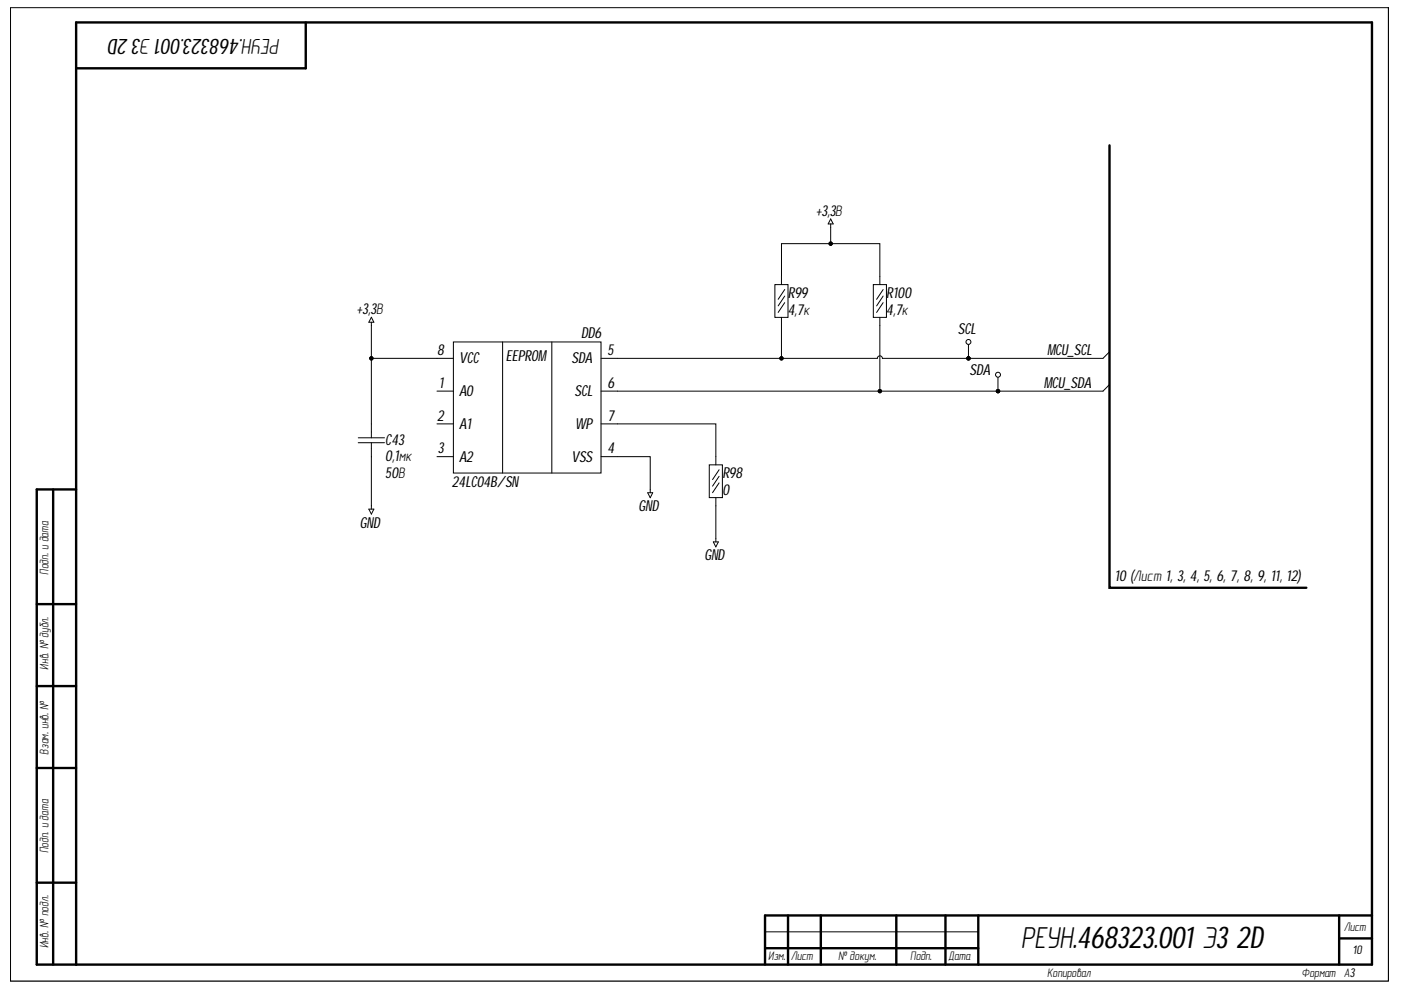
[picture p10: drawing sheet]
<svg xmlns="http://www.w3.org/2000/svg" width="297mm" height="210mm" viewBox="0 0 297 210" stroke-linecap="round" stroke-linejoin="round" font-family="sans-serif">
<defs><g id="words">
<text font-size="6.5" x="216.4" y="201.1">РЕУН.468323.001 Э3 2D</text>
<text font-size="4.6" x="59.4" y="8.2" transform="rotate(-180 59.4 8.2)">РЕУН.468323.001 Э32D</text>
<g font-size="3.3">
<text x="173" y="45.7">+3,3В</text>
<text x="167" y="63.2">R99</text>
<text x="187.9" y="63.2">R100</text>
<text x="75.7" y="66.6">+3,3В</text>
<text x="123.2" y="71.7">DD6</text>
<text x="167" y="66.7">4,7к</text>
<text x="187.9" y="66.7">4,7к</text>
<text x="203" y="70.9">SCL</text>
<text x="92.7" y="75.3">8</text>
<text x="97.3" y="77">VCC</text>
<text x="107.2" y="76.6">EEPROM</text>
<text x="121.2" y="77">SDA</text>
<text x="128.8" y="75.3">5</text>
<text x="222" y="75.3">MCU_SCL</text>
<text x="93.1" y="82.2">1</text>
<text x="97.3" y="84">A0</text>
<text x="121.8" y="84">SCL</text>
<text x="128.8" y="82.2">6</text>
<text x="205.6" y="79.5">SDA</text>
<text x="221.3" y="82.2">MCU_SDA</text>
<text x="92.7" y="89.2">2</text>
<text x="128.8" y="89.2">7</text>
<text x="81.7" y="94.3">C43</text>
<text x="97.3" y="90.9">A1</text>
<text x="121.9" y="90.9">WP</text>
<text x="81.7" y="97.8">0,1мк</text>
<text x="81.7" y="101.3">50В</text>
<text x="92.9" y="96.1">3</text>
<text x="97.3" y="97.9">A2</text>
<text x="121.2" y="97.9">VSS</text>
<text x="128.8" y="96.1">4</text>
<text x="153.2" y="101.4">R98</text>
<text x="95.8" y="103.3">24LC04B/SN</text>
<text x="153.2" y="104.9">0</text>
<text x="76.3" y="111.9">GND</text>
<text x="135.4" y="108.4">GND</text>
<text x="149.3" y="118.8">GND</text>
<text x="236.4" y="123.2">10 (Лист 1, 3, 4, 5, 6, 7, 8, 9, 11, 12)</text>
</g>
<g font-size="2.7">
<text x="10.3" y="121.9" transform="rotate(-90 10.3 121.9)">Подп. и дата</text>
<text x="10.3" y="142" transform="rotate(-90 10.3 142)">Инв. № дубл.</text>
<text x="10.3" y="160" transform="rotate(-90 10.3 160)">Взам. инв. №</text>
<text x="10.3" y="181" transform="rotate(-90 10.3 181)">Подп. и дата</text>
<text x="284.9" y="197.3">Лист</text>
<text x="10.3" y="201.1" transform="rotate(-90 10.3 201.1)">Инв. № подл.</text>
<text x="162.9" y="203.6">Изм.</text>
<text x="167.7" y="203.6">Лист</text>
<text x="177.7" y="203.6">№ докум.</text>
<text x="193" y="203.6">Подп.</text>
<text x="201" y="203.6">Дата</text>
<text x="286.7" y="202.2">10</text>
<text x="222" y="207.1">Копировал</text>
<text x="275.9" y="207.1">Формат А3</text>
</g>
</g></defs>
<path d="M2.2 1.6h292.2v206.4h-292.2zM162.2 197.6h45.2" fill="none" stroke="#000" stroke-width=".21"/>
<g fill="none" stroke="#000" stroke-width=".51">
<path d="M64.8 4.8v9.7h-48.7M11.3 103.8v100.7M16.1 103.8h-8.3v100.7h283.1v-199.7h-274.8v199.7M7.8 128.1h8.3M7.8 145.5h8.3M7.8 162.8h8.3M7.8 187.1h8.3M167.1 194.1v10.4M174 194.1v10.4M190 194.1v10.4M200.5 194.1v10.4M207.4 194.1v10.4"/>
<path d="M283.9 194.1v10.4M283.9 199h7M290.9 194.1h-128.7v10.4M162.2 201h45.2"/>
</g>
<path d="M96.1 72.5h31.3v27.8h-31.3z" fill-rule="evenodd" fill="#fff"/>
<g fill="none" stroke="#000" stroke-width=".21">
<path d="M176.1 46.4l.6 1.1h-1.1zM176.1 47.5v4.2M78.7 68.3v7.7M78.7 67.3l.6 1h-1.1zM96.1 72.5h31.3v27.8h-31.3zM96.1 76h-17.4v16.8M106.6 72.5v27.8M117 72.5v27.8M164.3 60.3h2.8v7h-2.8zM165.7 60.3v-8.6h20.8v8.6M165.7 67.3v8.7M166.4 62.8l-1.4 2.1"/>
<path d="M166.4 64.2l-1.4 2M166.4 61.4l-1.4 2.1M185.2 60.3h2.7v7h-2.7zM186.5 67.3v15.6M187.2 62.8l-1.3 2.1M187.2 64.2l-1.3 2M187.2 61.4l-1.3 2.1M205.3 72.5v3.5M235.2 74.6l-1.3 1.4h-46.8a.53 .53 0 0 0-.5-.6 .53 .53 0 0 0-.6 .6h-58.6M76 92.8h5.5M76 93.9h5.5M78.7 93.9v14"/>
<path d="M92.6 96.8h3.5M92.6 82.9h3.5M92.6 89.9h3.5M127.4 96.8h10.5v7.7M127.4 89.9h24.4v8.7M127.4 82.9h3.5M150.4 98.6h2.8v6.9h-2.8zM152.5 99.6l-1.4 2.1M235.2 81.5l-1.3 1.4h-103M78.2 107.9h1.1l-.6 1.1zM137.3 104.5h1.1l-.5 1zM151.2 114.9h1.1l-.5 1.1z"/>
<path d="M151.8 105.5v9.4M152.5 101l-1.4 2.1M152.5 102.4l-1.4 2.1"/>
<circle cx="176.1" cy="51.7" r=".35"/>
<circle cx="78.7" cy="76" r=".35"/>
<circle cx="165.7" cy="76" r=".35"/>
<circle cx="205.3" cy="76" r=".35"/>
<circle cx="186.6" cy="82.9" r=".35"/>
<circle cx="211.6" cy="82.9" r=".35"/>
</g>
<g fill="#000">
<circle cx="176.1" cy="51.7" r=".35"/>
<circle cx="78.7" cy="76" r=".35"/>
<circle cx="165.7" cy="76" r=".35"/>
<circle cx="205.3" cy="76" r=".35"/>
<circle cx="186.6" cy="82.9" r=".35"/>
<circle cx="211.6" cy="82.9" r=".35"/>
</g>
<path d="M235.2 30.8v93.8h41.8" fill="none" stroke="#000" stroke-width=".51"/>
<circle cx="205.3" cy="72.5" r=".52" fill="#fff"/>
<g fill="none" stroke="#000" stroke-width=".21">
<path d="M211.6 79.5v3.4"/>
<circle cx="205.3" cy="72.5" r=".52"/>
<circle cx="211.6" cy="82.9" r=".35"/>
</g>
<circle cx="211.6" cy="82.9" r=".35" fill="#000"/>
<circle cx="211.6" cy="79.5" r=".52" fill="#fff"/>
<circle cx="211.6" cy="79.5" r=".52" fill="none" stroke="#000" stroke-width=".21"/>
<use href="#words"/>
</svg>
